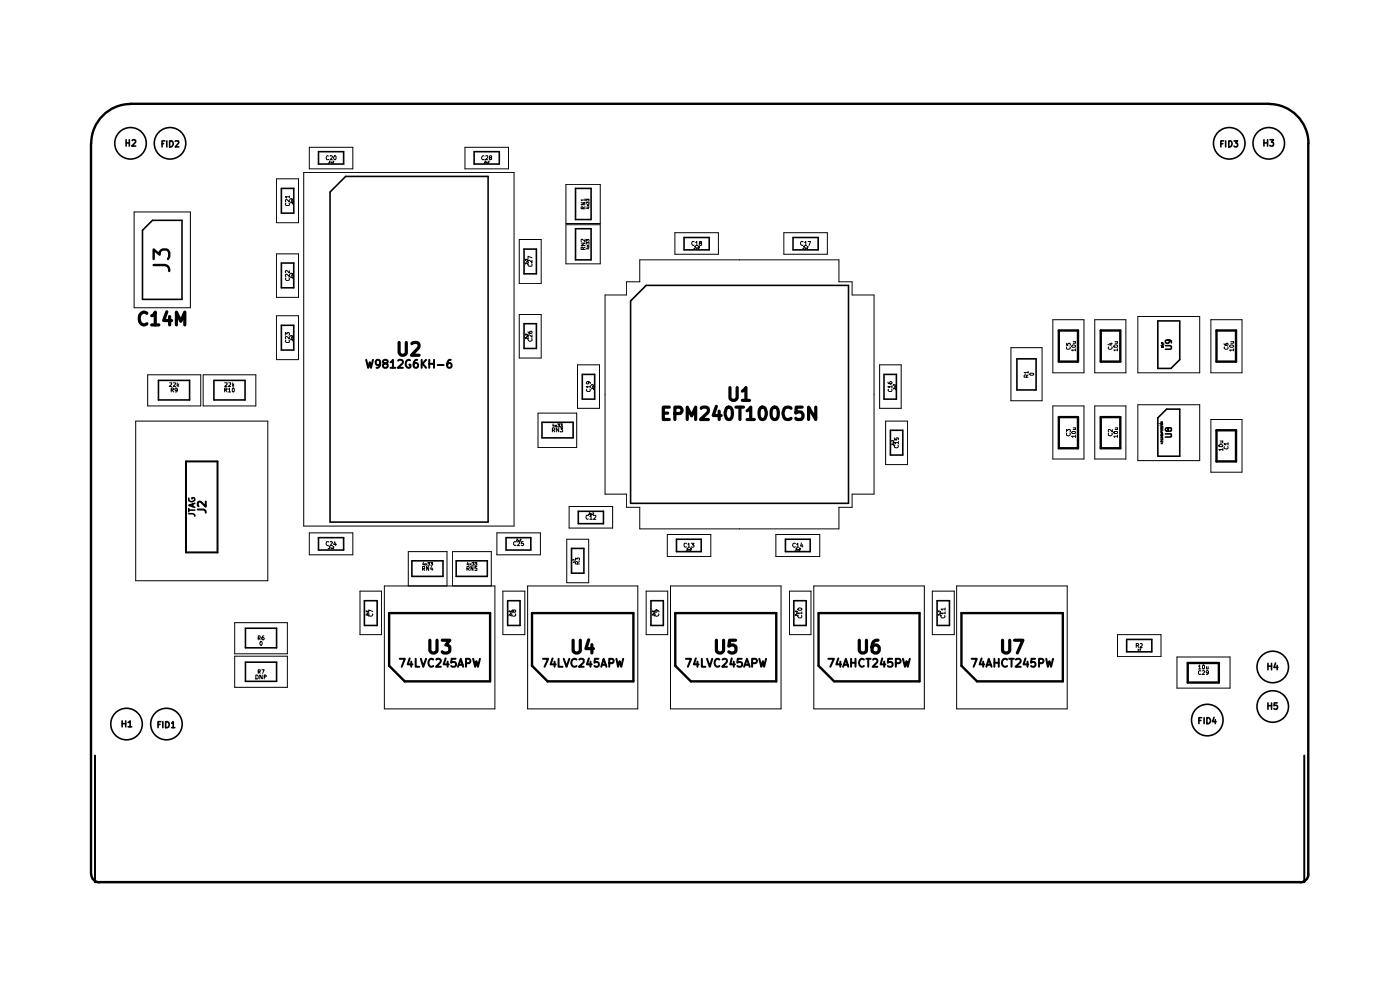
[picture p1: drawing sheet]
<svg xmlns="http://www.w3.org/2000/svg" width="297mm" height="210mm" viewBox="0 0 297 210" stroke-linecap="round" stroke-linejoin="round" font-family="sans-serif">
<g fill="none" stroke="#000" stroke-width=".51">
<path d="M19.3 30.4v155M27.7 22h241.5M27.7 22.1a8.4 8.4 0 0 0-8.4 8.3M269.2 22.1a8.4 8.4 0 0 1 8.4 8.3M277.5 30.4v155M32.6 56.2h2.4a1.03 1.03 0 0 1 .9 1.3M32.6 55v-2.1l1.3 1.1a.93 .93 0 0 1 .6-1.1h.8l.3 .2 .3 .4v.9l-.3 .6M224.6 70.1h4.1v6.6h-4.1zM233.5 70.1h4.2v6.6h-4.2zM258.1 70.1h4.1v6.6h-4.1zM224.6 88.5h4.1v6.6h-4.1zM233.5 88.5h4.2v6.6h-4.2z"/>
<path d="M258.1 91.3h4.1v6.6h-4.1zM82.6 130h21.4v14.5h-18.1l-3.3-3.3zM112.9 130h21.5v14.5h-18.2l-3.3-3.3zM143.3 130h21.4v14.5h-18.1l-3.3-3.3zM173.7 130h21.4v14.5h-18.1l-3.3-3.3zM204 130h21.5v14.5h-18.2l-3.3-3.3zM252 140.6h6.6v4.2h-6.6zM19.4 185.5a1.68 1.68 0 0 0 1.6 1.6M21 187.1h254.8M277.6 185.5a1.68 1.68 0 0 1-1.7 1.6"/>
</g>
<g fill="none" stroke="#000" stroke-width=".34">
<path d="M26.8 30.3h.6M26.8 29.6v1.4M27.4 29.6v1.4M28 29.8l.2-.2h.3l.3 .5-.9 .9h.9M34.4 30.5h.3M35 29.9h-.6v1.3M35.4 29.9v1.3M36 29.9h.5a.72 .72 0 0 1 .2 .8 .72 .72 0 0 1-.7 .5zM37.2 30l.6-.1 .1 .2-.7 1.1h.7M59.7 40h2.6v5.2h-2.6zM67.6 32.2h5.3v2.6h-5.3zM73.3 37.4h30.2v73.3h-33.5v-70z"/>
<path d="M100.6 32.2h5.3v2.6h-5.3zM122.1 40h3.3v6.6h-3.3zM259 30.5h.4M259.6 29.9h-.6v1.3M260 29.9v1.3M260.7 29.9a.65 .65 0 0 1 .7 .5 .65 .65 0 0 1-.5 .8h-.2zM261.8 29.9h.8l-.5 .4 .5 .3-.1 .5-.5 .1-.2-.2M268.1 29.6v1.4M268.1 30.3h.8M268.9 29.6v1.4M269.4 29.6h.8l-.5 .5 .5 .3-.1 .5-.5 .1-.2-.2M30.2 48.9l2.1-2.2h6.3v16.8h-8.4z"/>
<path d="M59.7 55.8h2.6v5.2h-2.6zM111.2 52.8h2.6v5.3h-2.6zM122.1 48.5h3.3v6.6h-3.3zM145.1 50.4h5.4v2.6h-5.4zM168.2 50.4h5.4v2.6h-5.4zM59.7 69h2.6v5.3h-2.6zM111.2 68.7h2.6v5.2h-2.6zM123.5 79.4h2.7v5.3h-2.7zM137.1 60.5h42.9v46.3h-46.2v-43zM187.5 79.4h2.7v5.3h-2.7zM215.7 76.1h4.1v6.6h-4.1zM247.2 73.3h1l.3 .2v.4l-.3 .2h-1"/>
<path d="M247.8 72.1l.3 .2-.1 .4h-.7l-.1-.4 .2-.2h.8l.3 .2v.4M250.3 68.1h-4.7v10h2.8l1.9-1.8v-8.1M33.6 80.7h6.6v4.1h-6.6zM45.4 80.7h6.6v4.1h-6.6zM115 89.6h6.6v3.3h-6.6zM188.9 91.3h2.6v5.2h-2.6zM245.6 96.7v-8.1l1.9-1.8h2.8v10h-4.7M247.2 92l1.3 .1v.5l-1.3 .1M247.8 91l.1-.2h.6l-.1 .6h-.5l-.2-.6h-.3l-.2 .2 .2 .4h.3l.1-.2M40 109h.9l.3 .1 .1 .4M40 105.7v.5a.66 .66 0 0 0 .9 .2 .66 .66 0 0 0 .3-.7l-.5-.1v.2M40 107.9v.6"/>
<path d="M40 108.2h1.3M40.9 106.9v.5M41.3 106.8l-1.3 .4 1.3 .4M67.6 114h5.3v2.7h-5.3zM87.4 119h6.6v3.3h-6.6zM96.8 119h6.6v3.3h-6.6zM107.4 114h5.2v2.7h-5.2zM121.2 116.3h2.7v5.3h-2.7zM122.7 108.5h5.3v2.6h-5.3zM143.5 114.4h5.3v2.6h-5.3zM166.6 114.4h5.3v2.6h-5.3zM52.1 133.3h6.6v4.1h-6.6z"/>
<path d="M77.3 127.4h2.7v5.3h-2.7zM107.7 127.4h2.6v5.3h-2.6zM138.1 127.4h2.6v5.3h-2.6zM168.4 127.4h2.6v5.3h-2.6zM198.8 127.4h2.6v5.3h-2.6zM239 135.6h5.3v2.7h-5.3zM25.9 152.9v1.3M25.9 153.5h.8M26.7 152.9v1.3M27.2 153.2l.4-.3v1.3M27.2 154.2h.7M33.5 153.7h.5"/>
<path d="M34.1 153.1h-.6v1.2M34.5 153.1v1.2M35.1 153.1a.65 .65 0 0 1 .8 .6 .65 .65 0 0 1-.8 .6zM36.4 153.4l.3-.3v1.2M36.4 154.3h.7M52.1 140.5h6.6v4h-6.6zM254.3 152.8h.5M254.9 152.2h-.6v1.3M255.4 152.2v1.3M256 152.2a.65 .65 0 0 1 .8 .7 .65 .65 0 0 1-.8 .6zM257.6 152.1l-.4 1h.8M257.8 152.7v.8"/>
<path d="M269 140.7v1.4M269 149.1v1.4M269 149.7h.7M269 141.3h.7M269.7 140.7v1.4M269.7 149.1v1.4M270.6 140.6l-.3 1h.8M270.9 149.1h-.6v.6h.6v.7l-.5 .1-.1-.2M270.9 141.1v1"/>
<circle cx="27.7" cy="30.4" r="3.3"/>
<circle cx="36.1" cy="30.4" r="3.3"/>
<circle cx="260.8" cy="30.4" r="3.3"/>
<circle cx="269.2" cy="30.4" r="3.3"/>
<circle cx="26.8" cy="153.6" r="3.3"/>
<circle cx="35.3" cy="153.6" r="3.3"/>
<circle cx="256.1" cy="152.7" r="3.3"/>
<circle cx="270" cy="141.5" r="3.3"/>
<circle cx="270" cy="149.9" r="3.3"/>
</g>
<g fill="none" stroke="#000" stroke-width=".21">
<path d="M58.7 37.9h4.6v9.3h-4.6zM64.4 36.6h44.7v75h-44.7zM65.6 31.2h9.2v4.6h-9.2zM69.7 33.1l-.2-.1a.5 .5 0 0 0-.2 .9l.4-.1M69.8 34.2h.2v.1l-.3 .3h.3M70 33.1l.4-.1 .1 .2-.5 .7h.5M70.2 34.2v.4l.2-.1M70.4 34.2v.4M70.6 34.2h.2l-.2 .4h.2M70.9 33.1l.2-.1 .2 .2-.1 .7h-.2l-.2-.3zM98.6 31.2h9.3v4.6h-9.3zM102.7 33.1l-.3-.1-.2 .3v.4l.2 .2 .3-.1"/>
<path d="M102.7 34.2h.3l-.3 .4h.3M103 33.1l.4-.1 .1 .4-.5 .5h.5M103.2 34.2v.3h.1M103.3 34.2v.4M103.6 34.2h.2v.1l-.3 .3h.3M104 33.4l-.2-.2 .3-.2 .2 .3-.4 .1v.5h.3l.1-.3-.2-.2M120.1 39.1h7.2v8.3h-7.2zM28.4 45h12v20.3h-12zM58.7 53.8h4.6v9.3h-4.6zM60.6 43.1l-.1 .3 .2 .2h.6v-.5M60.6 58.9a.44 .44 0 0 0 .2 .6 .44 .44 0 0 0 .6-.1l-.1-.5M61.4 42.3v.5l-.5-.5h-.3v.5"/>
<path d="M61.4 41.7h-.9l.3 .3M61.4 58.2v.5l-.5-.5h-.3v.5M61.4 57.4v.5l-.5-.5-.4 .1 .1 .3M61.4 41.6v.4M61.8 58.4h.2v.1h-.2M61.8 42.5h.2v.2h-.2M62 58.7v.3l-.2-.3-.1 .3M62 58v.2l-.1-.2h-.2v.2M62 42.9v.2l-.1-.2h-.2v.2M62 42.1v.3l-.1-.3h-.2v.3M110.2 50.8h4.6v9.3h-4.6zM111.6 55.4h.3v.2h-.3"/>
<path d="M111.9 55.8v.2l-.3-.2v.2M111.9 55v.2l-.4-.2 .1 .2M112.1 56l-.1 .2 .2 .3h.6v-.5M112.9 55.2v.5l-.5-.5h-.3l-.1 .2 .1 .3M112.9 54.7l-.9-.3v.6M120.1 47.7h7.2v8.3h-7.2zM123.3 51.6h.8l-.8 .5h.8M123.3 43h.8l-.8 .4h.8M123.7 52.9l-.1-.5h-.2l-.1 .5h.8M123.7 44.3l-.1-.4h-.3v.4h.8M124.1 50.7v.5l-.7-.5-.1 .1 .1 .4M124.1 42.4h-.8l.1 .2"/>
<path d="M124.1 52.4l-.4 .3M124.1 43.9l-.4 .2M124.1 42.2v.4M124.4 43.2v-.4l.2 .2v-.2h.4l-.1 .4M124.4 42.6v-.3l.2 .1v-.1h.4l-.1 .3M124.4 51.8v-.4l.2 .2v-.2h.3v.4M124.4 51.2v-.4l.2 .2v-.2h.3v.4M124.5 43.9h.5M124.5 43.4l.5 .3M124.5 52.6h.5M124.5 52l.5 .3M124.8 43.9v.4l-.5-.2"/>
<path d="M124.8 52.5v.3l-.5-.1M125 43.4l-.5 .3M125 52l-.5 .3M135.7 55.1h42.3v4.7h2.8v2.8h4.6v42.2h-4.6v2.8h-2.8v4.6h-42.3v-4.6h-2.8v-2.8h-4.5v-42.2h4.5v-2.8h2.8zM143.2 49.4h9.2v4.5h-9.2zM147.2 51.3l-.3-.1a.43 .43 0 0 0-.1 .5 .43 .43 0 0 0 .4 .3M147.4 52.4l.1-.1-.2 .4h.2M147.6 51.5l.2-.3v.9M147.6 52.1h.5M147.8 52.5v.2h.2v-.2M148.1 52.4h.3l-.3 .3h.3M148.5 51.6l-.2-.2 .1-.2h.4v.3l-.4 .1-.1 .1 .2 .4 .3-.1v-.4h-.1"/>
<path d="M166.3 49.4h9.2v4.5h-9.2zM170.4 51.3l-.4-.1-.2 .2v.4l.3 .3 .3-.1M170.4 52.4l.2-.1-.2 .4h.2M170.7 51.5l.2-.3v.9M170.7 52.1h.4M170.8 52.5l.1 .2 .1-.2M171.2 52.4l.2-.1-.2 .4h.2M171.5 51.2h.5l-.4 .9M31.3 79.5h11.3v6.6h-11.3zM43.1 79.5h11.2v6.6h-11.2zM58.7 67h4.6v9.3h-4.6zM60.5 71.1v-.6l.4 .4v-.3l.1-.1 .4 .1-.1 .5"/>
<path d="M60.6 72.1l-.1 .3 .2 .2h.6v-.5M61.4 71.4v.5l-.5-.5h-.3v.5M61.8 71.6h.2v.2h-.2M62 71.9v.3l-.1-.3h-.2v.3M62 71.2v.2l-.1-.2h-.2v.2M110.2 66.7h4.6v9.2h-4.6zM111.6 71.2h.3v.2h-.3M111.9 71.6v.2l-.3-.2v.2M111.9 70.8v.3l-.3-.3v.3M112 70.4l.2 .3h.6v-.4l-.4 .1v.2l.1 .1M112.1 71.8a.44 .44 0 0 0 .2 .6 .44 .44 0 0 0 .6-.2l-.1-.4M112.9 71v.5l-.5-.5h-.3l-.1 .2 .1 .3"/>
<path d="M122.5 77.4h4.7v9.2h-4.7zM186.6 77.4h4.6v9.2h-4.6zM214.5 73.7h6.6v11.3h-6.6zM218.1 79h-.8l.2 .2M218.1 79.5l-.3 .3M218.1 78.7v.5M218.4 79.3l.2-.1h.5h.2v.3l-.7 .1zM223.4 67.8h6.6v11.3h-6.6zM226.2 72.8v.4h.4v-.4h.4v.4M226.3 73.6l-.1 .3 .2 .2h.4l.3-.3-.1-.2M227.4 73.2a.39 .39 0 0 1 .5-.1 .39 .39 0 0 1 .2 .5l-.6 .1-.2-.2zM227.7 72.5h.5"/>
<path d="M228.1 72.5l.1 .3h-.5M228.2 74.3h-.9l.3 .1M228.2 74v.4M232.2 67.8h6.6v11.3h-6.6zM235.2 73.6l-.1 .3 .2 .2h.4l.3-.3-.1-.2M235.4 72.9h.6M235.7 72.7v.5l-.7-.1M236.3 73.3l.3-.1h.5v.4l-.7 .1zM236.6 72.5h.5v.3h-.5M237.1 74.3h-.8l.2 .1M237.1 74v.4M241.4 67.1h13.1v12h-13.1z"/>
<path d="M246.4 73.5h.4v.2h-.4zM246.4 73h.4l-.4 .3h.4M246.7 72.9v-.3h-.3v.3h.4M256.9 67.8h6.6v11.3h-6.6zM259.7 72.9l.2 .3h.5v-.4h-.3l-.1 .3 .2 .1M259.8 73.6l-.1 .2 .2 .3h.5l.1-.2-.1-.3M260.9 73.3a.48 .48 0 0 1 .4-.2 .48 .48 0 0 1 .4 .4l-.2 .2h-.5l-.1-.1zM261.1 72.5h.6M261.6 72.5v.3h-.5M261.7 74.3h-.8l.2 .1M261.7 74v.4M28.8 89.3h28v33.9h-28z"/>
<path d="M36 81.2h.4v.3l-.5 .5h.5M36.3 82.7h.4l.1-.2-.1-.2h-.4v.8M36.5 82.7l.3 .4M36.7 81.2l.6 .1-.6 .7h.6M37.6 82.6l-.1 .2h-.3l-.1-.3 .2-.2 .3 .1v.6l-.4 .1M37.6 81.2v.8M37.7 81.7l.2 .3M37.9 81.5l-.3 .3M47.7 82.7h.4l.1-.2-.2-.2h-.3v.8M47.7 81.2h.5v.3l-.5 .5h.5M47.8 82.7l.4 .4M48.4 82.6l.3-.3v.8"/>
<path d="M48.4 83.1h.5M48.5 81.2h.4v.3l-.5 .5h.5M49.4 81.2v.8M49.4 82.3l.3 .2-.1 .6h-.2l-.1-.1v-.5zM49.4 81.7l.2 .3M49.6 81.5l-.2 .3M114.1 87.6h8.2v7.3h-8.2zM117.2 91.3h.3l.2-.4-.2-.1h-.3v.8M117.3 89.9v.4h.3M117.4 91.3l.3 .3M117.5 90.2v.4M117.8 90.2l.3 .4"/>
<path d="M118.1 90.2l-.3 .4M118.3 89.9h.4l-.2 .3 .2 .1v.2h-.4M118.5 90.8v.8l-.5-.8v.8M118.9 90.8h.5l-.4 .3 .4 .2-.1 .3-.4-.1M118.9 89.9h.4l-.3 .3 .3 .1v.2h-.4M124.5 82.6l-.1 .2 .2 .3h.5l.1-.2-.1-.3M124.8 80.9v.6l-.4-.2 .1-.4h.4l.3 .2v.3M125.2 82h-.8l.2 .2M125.2 81.8v.4M125.6 82h.3M125.9 82v.2h-.3M125.9 82.3v.3l-.2-.3h-.2v.3"/>
<path d="M125.9 81.6v.2l-.2-.2h-.2v.2M187.9 89.3h4.6v9.3h-4.6zM188.4 81a.57 .57 0 0 0 .8 .4v-.4l-.3-.1-.2 .2 .2 .4M188.5 82.6l-.1 .2 .2 .3h.5l.1-.2-.1-.3M189.2 82h-.8l.2 .2M189.2 81.8v.4M189.4 93.9h.2M189.5 93.9l.1 .1h-.2M189.6 94.2v.2l-.2-.2h-.2v.2M189.6 93.4v.3l-.2-.3h-.2v.3M189.7 82h.3M189.7 92.9v.4h.5v-.4l.4 .1-.1 .3"/>
<path d="M189.8 94.4l-.1 .4a.44 .44 0 0 0 .6 .2 .44 .44 0 0 0 .2-.6M189.9 82l.1 .2h-.3M190 82.3v.3l-.3-.3h-.2v.3M190 81.6v.2l-.3-.2h-.2v.2M190.6 93.9h-.9l.3 .3M190.6 93.6v.6M217.8 80v-.3l-.4-.2-.1 .2v.3h.8M223.4 86.1h6.6v11.3h-6.6zM226.2 91.6v-.5l.3 .3 .1-.3h.4v.5M226.3 91.9l-.1 .4a.44 .44 0 0 0 .6 .1 .44 .44 0 0 0 .2-.5M227.3 91.7l.2-.2h.5l.2 .1v.3h-.7zM227.7 90.8h.5"/>
<path d="M228.1 90.8l.1 .3h-.5M228.2 92.5h-.9l.3 .3M228.2 92.3v.5M232.2 86.1h6.6v11.3h-6.6zM235.2 91.9l-.1 .4a.44 .44 0 0 0 .6 .1 .44 .44 0 0 0 .2-.5M236 91.1v.5l-.5-.5-.4 .1 .1 .4M236.3 91.6l.7-.1 .1 .4h-.7zM236.6 90.8h.5v.3h-.5M237.1 92.5h-.8l.2 .3M237.1 92.3v.5M241.4 85.9h13.1v11.8h-13.1zM246.3 93.2v.1h.4l-.1-.2-.2 .1 .1 .1"/>
<path d="M246.3 92.4l.4-.1-.1 .3h-.3zM246.3 92v.2h.4l-.1-.3-.2 .1 .1 .2M246.3 91.4v-.3h.4v.3M246.3 91v-.3l.1 .2v-.2h.3v.3M246.3 93.9l.4 .3M246.3 93.5v.3h.4v-.3M246.5 91.7l-.2-.2v.2h.4M246.5 89.6v-.1h-.2l.4 .1M246.7 92.8v.2l-.4-.2v.2M246.7 90.3v.3l-.4-.3v.3M246.7 89.9h-.4l.3 .1-.3 .1h.4M246.7 93.9l-.4 .3"/>
<path d="M246.7 89.5h-.2M256.9 89h6.6v11.2h-6.6zM258.6 94.4l.7-.1 .1 .3-.1 .1h-.6zM258.8 93.6h.6M259.3 93.6l.1 .2-.1 .2h-.5M259.4 95.3h-.8l.2 .3M259.4 95.1v.5M259.8 94.7a.43 .43 0 0 0 .2 .5 .43 .43 0 0 0 .5-.1l-.1-.4M260.5 94.2h-.8l.2 .2M260.5 93.9v.5M65.6 113h9.2v4.7h-9.2zM69.7 115l-.4-.1a.42 .42 0 0 0-.1 .5 .42 .42 0 0 0 .5 .3"/>
<path d="M69.8 116h.2v.2l-.3 .2h.3M70 115l.4-.1 .1 .2-.5 .6h.5M70.2 116.1v.3h.2v-.3M70.6 116h.2l-.2 .4h.2M71 114.9l-.2 .6h.6M71.2 115.1v.6M89.8 119.3l-.1 .4h.4M90 119.6v.3M90.3 119.6l.3 .3M90.6 119.6l-.3 .3M90.8 119.3h.3l-.2 .3h.2v.3h-.3M91.4 119.3h.4l-.3 .3h.2l.1 .2-.4 .1"/>
<path d="M99.2 119.3l-.1 .4h.4M99.4 119.6v.3M99.7 119.6l.3 .3M100 119.6l-.3 .3M100.2 119.3h.4l-.3 .3h.3v.2l-.4 .1M100.8 119.3h.4l-.3 .3h.3v.2l-.4 .1M105.4 113h9.2v4.7h-9.2zM109.5 115l-.4-.1-.1 .2v.5l.2 .1h.3M109.5 114.3h.3l-.3 .5h.3M109.8 115l.4-.1v.3l-.5 .5h.5M109.9 114.5v.3l.2-.1M110.1 114.5v.3"/>
<path d="M110.3 114.3h.2l-.2 .5h.2M111 114.9h-.3l-.1 .4 .4-.1 .1 .4-.2 .1h-.3M120.2 114.4h4.7v9.2h-4.7zM120.7 107.4h9.3v4.6h-9.3zM121.7 119.2h.3M121.8 119.1v.2h-.3M122 118.8l-.5-.1v.3M122.1 118.9v-.5l.3 .2v-.2h.5v.5M122.5 119.6v-.4l-.3-.1-.1 .5h.8M122.9 119.1l-.4 .3M124.8 109.4l-.3-.1a.43 .43 0 0 0-.2 .5 .43 .43 0 0 0 .5 .3M124.9 108.8h.2v.1l-.3 .3h.3"/>
<path d="M125.1 109.6l.3-.3v.9M125.1 110.2h.5M125.3 108.8v.3h.2M125.5 108.8v.4M125.7 108.8h.2l-.2 .4h.2M125.9 109.4h.5v.2l-.5 .6h.5M141.6 113.4h9.2v4.6h-9.2zM145.6 115.3l-.4-.1-.1 .2 .1 .6h.4M145.7 116.4h.2l-.2 .3h.2M146 115.5l.1-.3v.9M146 116.1h.4M146.1 116.5v.2h.2v-.2"/>
<path d="M146.4 116.4h.3l-.3 .3h.3M146.6 115.2h.6l-.3 .4h.3v.3l-.1 .2-.5-.1M164.6 113.4h9.3v4.6h-9.3zM168.7 115.3l-.4-.1a.44 .44 0 0 0-.1 .6 .44 .44 0 0 0 .5 .2M168.8 116.4h.2l-.2 .3h.2M169 115.5l.3-.3v.9M169 116.1h.5M169.2 116.5v.2h.2v-.2M169.5 116.4h.3l-.3 .3h.3M170 115.1l-.2 .7h.6M170.2 115.5v.6M49.8 132.1h11.2v6.6h-11.2z"/>
<path d="M49.8 139.2h11.2v6.6h-11.2zM54.8 135.4l.4-.1-.1-.4h-.3v.8M55 135.4l.2 .3M55.2 136.1h.2a.47 .47 0 0 1 .2 .4 .47 .47 0 0 1-.2 .4l-.3-.3zM56 134.9h-.2l-.3 .4 .1 .4h.4l.1-.3-.2-.2-.4 .2M76.4 125.4h4.5v9.2h-4.5zM77.8 130h.3M78 130v.2h-.2M78.1 130.3v.3l-.2-.3h-.2v.3M78.1 129.6v.2l-.2-.2h-.2v.2M78.3 130.2l-.1 .4a.43 .43 0 0 0 .5 .1 .43 .43 0 0 0 .3-.5M79.1 129.7l-.9-.3v.5"/>
<path d="M81.5 124.3h23.5v26.1h-23.5zM86.6 124.3v-7.3h8.2v7.3M89.7 120.7l.4-.1-.1-.5h-.3v.9M89.8 120.7l.3 .3M90.9 120.1v.9l-.4-.9v.9M91.5 120.1l-.1 .6h.5M91.7 120.5v.5M96 124.3v-7.3h8.2v7.3M99.1 120.7h.3l.2-.4-.2-.2h-.3v.9M99.2 120.7l.4 .3M100.3 120.1v.9l-.4-.9v.9M101.2 120.1h-.4v.5h.4l-.1 .4-.3-.1"/>
<path d="M106.7 125.4h4.6v9.2h-4.6zM108.2 130h.2v.2h-.2M108.4 130.3v.3l-.2-.3-.2 .1 .1 .2M108.4 129.6v.2l-.4-.2 .1 .2M108.6 130.2a.43 .43 0 0 0 .3 .5 .43 .43 0 0 0 .5-.1l-.1-.4M108.9 129.5l.2-.1 .3 .1v.3l-.3 .1-.4-.5-.2 .3 .2 .2 .2-.2M111.9 124.3h23.4v26.1h-23.4zM137.1 125.4h4.5v9.2h-4.5zM138.5 130h.3M138.7 130v.2h-.2M138.8 130.3v.3l-.2-.3h-.2v.3M138.8 129.6v.2l-.2-.2h-.2v.2"/>
<path d="M139 130.2l-.1 .4a.43 .43 0 0 0 .6 .1 .43 .43 0 0 0 .2-.5M139.3 129.4l.1 .3-.1 .2-.4-.1v-.3l.2-.1 .6 .1 .1 .3M142.2 124.3h23.5v26.1h-23.5zM167.5 125.4h4.5v9.2h-4.5zM168.9 130h.2v.2h-.2M169.1 130.3v.3l-.2-.3-.2 .1 .1 .2M169.1 129.6v.2l-.2-.2-.2 .1 .1 .1M169.3 130.6v.2l.2 .3h.4l.2-.2-.1-.3M169.3 129a.39 .39 0 0 1 .5-.1 .39 .39 0 0 1 .2 .5l-.6 .1-.1-.2zM170.1 130h-.8l.2 .2M170.1 129.8v.4M172.6 124.3h23.5v26.1h-23.5z"/>
<path d="M197.8 125.4h4.6v9.2h-4.6zM199.3 130h.2M199.4 130l.1 .2h-.2M199.5 130.3v.3l-.2-.3h-.2v.3M199.5 129.6v.2l-.2-.2h-.2v.2M199.7 130.6l-.1 .3 .2 .2h.4l.3-.3-.1-.2M200.5 130h-.9l.3 .2M200.5 129.2h-.9l.3 .3M200.5 128.9v.6M200.5 129.8v.4M202.9 124.3h23.5v26.1h-23.5zM237.1 134.6h9.2v4.7h-9.2z"/>
<path d="M241 136.9h.5l.1-.2-.2-.2h-.4v.8M241.3 136.9l.3 .4M241.5 137.6l-.1 .3h.3M241.6 137.7v.4M241.8 137.6h.2l-.1 .5M241.9 136.6h.4v.3l-.5 .4h.5M249.7 139.4h11.2v6.6h-11.2zM54.3 143.2h.2l.3 .2v.5l-.2 .1h-.3zM54.8 142.5l.4-.1v-.3h-.4v.7M55 142.5l.2 .3M55.5 142.1h.6l-.4 .7M55.6 143.2v.8l-.5-.8v.8"/>
<path d="M56.1 143.6h.3l.1-.3-.4-.1v.8M254.3 141.3l.2-.2v.8M254.3 141.9h.5M254.8 142.3l-.3-.1-.2 .2v.5l.2 .2 .3-.1M255.1 142.3h.4v.3l-.5 .5h.5M255.3 141.1l.2 .1-.1 .7h-.2l-.1-.2v-.5zM255.9 141.4v.5l.4-.1M256.3 141.4v.5M256.4 142.6l-.1 .1h-.4v-.3l.1-.2 .4 .2-.1 .5-.4 .2"/>
</g>
<g fill="none" stroke="#000" stroke-width=".68">
<path d="M31.2 66.5a1.07 1.07 0 0 0-1.3 0 1.07 1.07 0 0 0-.3 1.2 1 1 0 0 0 .4 1 1 1 0 0 0 1.2 0M32.2 67l.2-.1 .5-.7v2.7M32.2 68.9h1.5M35.4 66.1l-.7 1.9h1.7M36 67.1v1.8M37.4 68.9v-2.7l1 2 .8-2v2.7M84.7 72.6v2.2a.87 .87 0 0 0 1 .6l.4-.3 .1-.3v-2.2M87.4 72.9a1.02 1.02 0 0 1 1.4 0v.8l-1.5 1.7h1.6M140.7 87.6h.9M142 86.4h-1.3v2.6h1.3M143.2 87.7h1a.7 .7 0 0 0 .5-.7 .7 .7 0 0 0-.5-.6h-1v2.6M145.8 89v-2.6l.9 1.8 .9-1.8v2.6"/>
<path d="M148.8 86.6a1.02 1.02 0 0 1 1.4 0v.9l-1.6 1.5h1.7M152 86.2l-.7 1.9h1.7M152.6 87.2v1.8M154.1 86.6a.67 .67 0 0 1 .7-.2 .67 .67 0 0 1 .5 .5 2.48 2.48 0 0 1-.3 2 .73 .73 0 0 1-.9-.2l-.3-.7v-.6zM154.9 82.2v2.2a.87 .87 0 0 0 1 .5l.5-.5v-2.2M156.1 86.4h1.6M157 86.4v2.6M157.5 83l.7-.8v2.7M157.5 84.9h1.5M158.5 87.1l.8-.7v2.6M158.5 89h1.5M161.4 86.4a.73 .73 0 0 1 .9 .2 2 2 0 0 1-.2 2.3 .68 .68 0 0 1-1-.4 2.48 2.48 0 0 1 .3-2.1z"/>
<path d="M163.8 86.6a.67 .67 0 0 1 .7-.2 .67 .67 0 0 1 .5 .5 2.48 2.48 0 0 1-.2 2 .77 .77 0 0 1-1.1-.4 2.41 2.41 0 0 1 .1-1.9zM167.8 86.6a.99 .99 0 0 0-1.4 .1 1.77 1.77 0 0 0 .2 2.2 1.08 1.08 0 0 0 1.2-.2M170.2 86.4h-1.3l-.1 1.2 .4-.2 .9 .1 .3 .4v.6l-.3 .4-.3 .1h-.6l-.4-.3M173.1 86.4v2.6l-1.6-2.6v2.6M91.2 135.8v2.2a.87 .87 0 0 0 1 .5l.4-.2 .1-.3v-2.2M93.8 135.8h1.6l-.8 1a.82 .82 0 0 1 .8 .5l-.1 1-.4 .2h-.7l-.4-.2M121.6 135.8v2.2a.87 .87 0 0 0 1 .5l.4-.2 .1-.3v-2.2M124.9 135.7l-.6 1.9h1.6M125.6 136.7v1.8M152 135.8v2.2a.87 .87 0 0 0 1 .5l.5-.5v-2.2M156 135.8h-1.2l-.2 1.3 .4-.3h.6l.4 .3v1.2l-.4 .2h-.6l-.4-.2M182.3 135.8v2.2a.87 .87 0 0 0 1 .5l.4-.2 .1-.3v-2.2"/>
<path d="M186.3 135.8a1.12 1.12 0 0 0-1.3 1.2v1a.87 .87 0 0 0 1 .5l.5-.5v-.7a.87 .87 0 0 0-1-.5l-.4 .3-.1 .2M212.7 135.8v2.2a.87 .87 0 0 0 1 .5l.5-.5v-2.2M215.2 135.8h1.8l-1.2 2.7"/>
</g>
<g fill="none" stroke="#000" stroke-width=".42">
<path d="M77.7 76.3l.4 1.7 .3-1.2 .3 1.2 .4-1.7M80.6 77.1l-.3 .3h-.3l-.3-.3v-.4l.3-.4 .6 .2a1.26 1.26 0 0 1-.3 1.4l-.4 .1M81.6 77.1l-.4-.3 .1-.3 .3-.2 .5 .1 .2 .3-.1 .2-.8 .3-.2 .2 .1 .5 .3 .1h.3l.4-.3-.1-.4-.3-.2M82.8 76.8l.6-.5v1.7M82.8 78h1.1M84.5 76.5l.6-.2 .3 .2 .1 .3-.1 .3-1 .9h1.1M87 76.4a.78 .78 0 0 0-.9 .8 .78 .78 0 0 0 .9 .7l.1-.6h-.3M88.5 76.3h-.2a1.06 1.06 0 0 0-.2 1.7l.5-.1 .1-.6-.3-.3-.5 .1-.1 .2M89.5 76.3v1.7M89.6 77.1l.8 .9M90.4 76.3l-.9 1M91.1 76.3v1.7"/>
<path d="M91.1 77.2h1M92.1 76.3v1.7M92.8 77.4h1.3M95.6 76.3a.72 .72 0 0 0-.7 .8v.6l.1 .2 .5 .1 .3-.3v-.4l-.3-.3-.5 .1-.1 .2M39.5 97.9h6.6v19.3h-6.6zM42 108.1h1.1a.57 .57 0 0 1 .5 .7M43.6 106.4v1.1l-1.2-1.1-.4 .3 .1 .7M84.8 139.7h1.1l-.7 1.7M86.9 139.7l-.4 1.2h1M88.2 139.7v1.7h.7M89.3 139.7l.5 1.7 .6-1.7M91.9 139.9a.77 .77 0 0 0-1 .3 .77 .77 0 0 0 .2 1 .52 .52 0 0 0 .8 .1"/>
<path d="M92.6 139.9l.2-.2h.4l.2 .2 .1 .4-1 1.1h1M94.5 139.7l-.4 1.2h1.1M96.6 139.7h-.8l-.1 .9 .3-.2 .6 .1 .1 .3-.1 .5-.2 .1-.7-.1M100.4 139.7l.4 1.7 .3-1.1 .3 1.1 .4-1.7M115.2 139.7h1.1l-.8 1.7M117.2 139.7l-.4 1.2h1.1M118.5 139.7v1.7h.8M119.6 139.7l.6 1.7 .6-1.7M122.3 139.9a.8 .8 0 0 0-1.1 .6 .8 .8 0 0 0 .8 .9l.3-.1M122.9 139.9l.2-.2 .6 .1 .1 .7-1 .9h1M124.9 139.7l-.4 1.2h1M127 139.7h-.8l-.1 .9 .3-.2 .5 .1 .1 .3v.5l-.3 .1-.6-.1"/>
<path d="M130.8 139.7l.3 1.7 .3-1.1 .4 1.1 .4-1.7M145.5 139.7h1.1l-.7 1.7M147.6 139.7l-.4 1.2h1M148.9 139.7v1.7h.8M150 139.7l.6 1.7 .5-1.7M152.6 139.9a.77 .77 0 0 0-1 .3 .77 .77 0 0 0 .2 1 .53 .53 0 0 0 .8 .1M153.3 139.9l.6-.2 .2 .2 .1 .4-1 1.1h1M155.2 139.7l-.3 1.2h1M157.4 139.7h-.9l-.1 .9 .3-.2 .6 .1 .1 .3v.5l-.3 .1-.7-.1M161.1 139.7l.4 1.7 .3-1.1 .3 1.1 .4-1.7M175.7 139.7h1.2l-.7 1.7M177.8 139.7l-.4 1.2h1"/>
<path d="M180.6 139.7v1.7M181.5 139.7v1.7M183.3 139.9a.77 .77 0 0 0-1 .3 .77 .77 0 0 0 .1 1 .52 .52 0 0 0 .9 .1M183.8 139.7h.9M184.2 139.7v1.7M185.2 139.9l.6-.2 .3 .2v.4l-1 1.1h1M187.2 139.7l-.4 1.2h1M189.3 139.7h-.9l-.1 .9 .3-.2 .6 .1 .2 .3-.1 .5-.3 .1-.7-.1M191.6 139.7l.4 1.7 .3-1.1 .3 1.1 .4-1.7M206.1 139.7h1.1l-.7 1.7M208.2 139.7l-.4 1.2h1M210.9 139.7v1.7"/>
<path d="M211.9 139.7v1.7M213.7 139.9a.8 .8 0 0 0-1.2 .6 .8 .8 0 0 0 .8 .9l.4-.1M214.1 139.7h1M214.6 139.7v1.7M215.5 139.9l.7-.2 .3 .2v.4v.2l-1.1 .9h1.1M217.6 139.7l-.5 1.2h1M219.6 139.7h-.8l-.1 .9 .7-.2a.6 .6 0 0 1 0 1l-.7-.1M222 139.7l.3 1.7 .3-1.1 .4 1.1 .4-1.7M87.3 140.3v1.1M95 140.3v1.1M97.2 141.4l.5-1.7 .6 1.7M97.3 141h.9"/>
<path d="M98.9 140.7h.6a.54 .54 0 0 0 0-1h-.6v1.7M117.6 140.3v1.1M125.3 140.3v1.1M127.6 141.4l.5-1.7 .6 1.7M127.7 141h.8M129.2 140.7h.6l.3-.2 .1-.4-.2-.3-.8-.1v1.7M148 140.3v1.1M155.7 140.3v1.1M157.9 141.4l.6-1.7 .5 1.7M158 141h.9M159.6 140.7l.8-.1 .2-.3-.1-.4-.3-.2h-.6v1.7M178.3 140.3v1.1"/>
<path d="M178.9 141.4l.6-1.7 .5 1.7M179 141h.9M180.6 140.6h.9M187.6 140.3v1.1M190 140.7l.9-.1 .2-.3-.1-.4-.3-.2h-.7v1.7M208.6 140.3v1.1M209.3 141.4l.5-1.7 .6 1.7M209.4 141h.8M210.9 140.6h1M218 140.3v1.1M220.4 140.7h.6l.3-.2 .1-.4-.2-.3-.8-.1v1.7M20.2 160.3v26.8h256.5v-26.8"/>
</g>
</svg>
